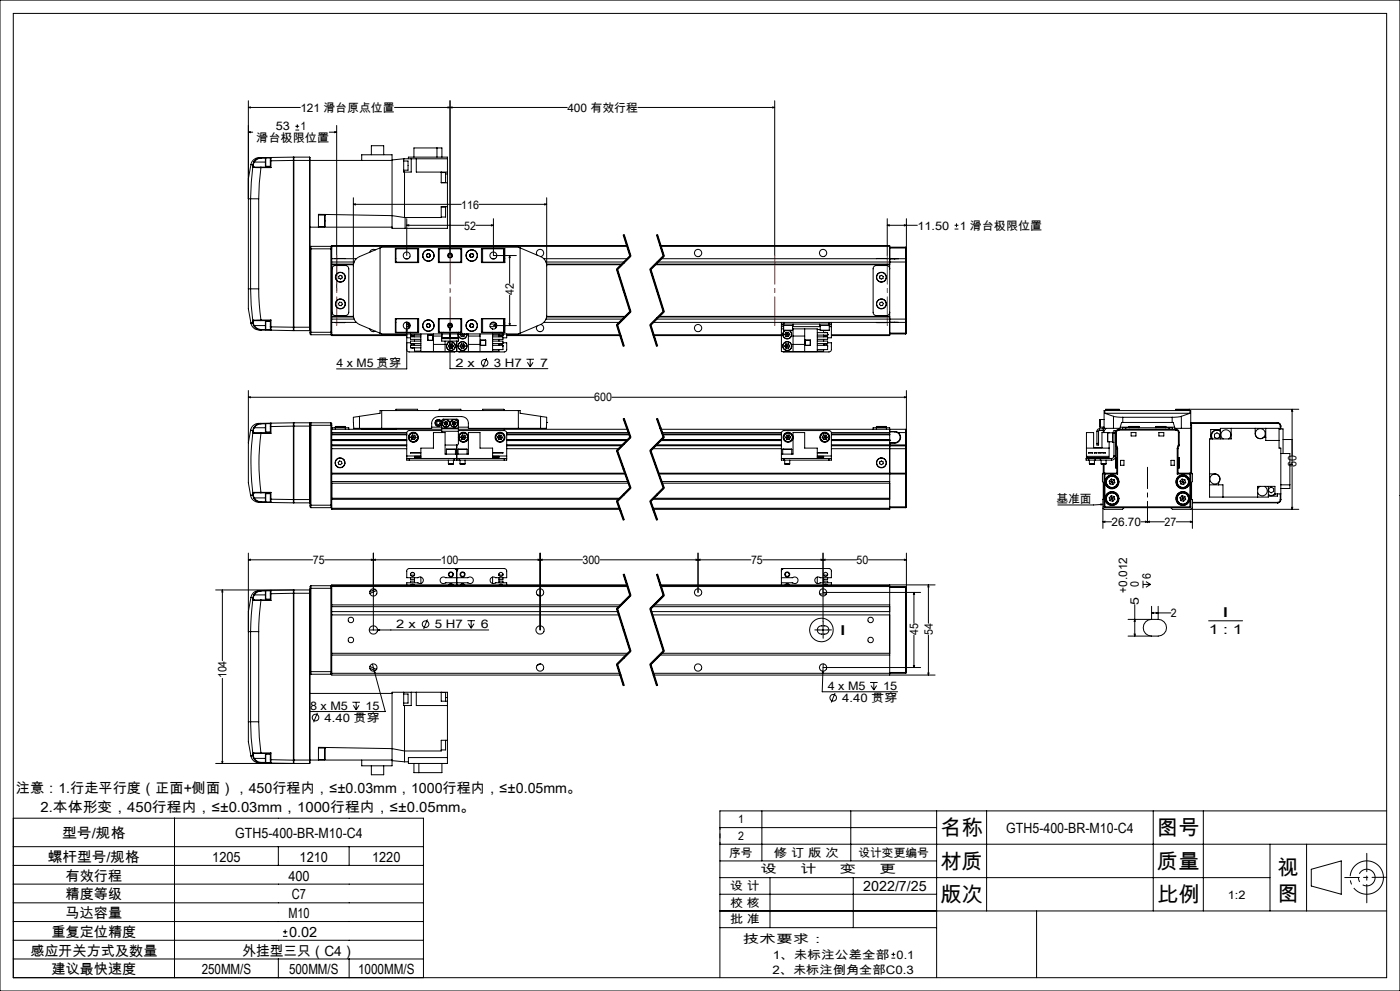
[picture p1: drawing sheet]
<svg xmlns="http://www.w3.org/2000/svg" width="420mm" height="297mm" viewBox="0 0 420 297" stroke-linecap="round" stroke-linejoin="round" font-family="sans-serif">
<defs><g id="words">
<g font-size="6.3">
<text x="282.1" y="250.3">名称</text>
<text x="347.1" y="250.3">图号</text>
<text x="282.1" y="260.3">材质</text>
<text x="347.1" y="260.3">质量</text>
<text x="383.3" y="262.1">视</text>
<text x="383.3" y="269.9">图</text>
<text x="282.1" y="270.3">版次</text>
<text x="347.1" y="270.3">比例</text>
</g>
<g font-size="4.2">
<text x="4.8" y="237.6">注意：1.行走平行度（正面+侧面），450行程内，≤±0.03mm，1000行程内，≤±0.05mm。</text>
<text x="12.2" y="243.3">2.本体形变，450行程内，≤±0.03mm，1000行程内，≤±0.05mm。</text>
<text x="18.6" y="251.3">型号/规格</text>
<text x="70.6" y="251.3">GTH5-400-BR-M10-C4</text>
<text x="301.9" y="249.5">GTH5-400-BR-M10-C4</text>
<text x="14.4" y="258.3">螺杆型号/规格</text>
<text x="19.7" y="263.9">有效行程</text>
<text x="63.7" y="258.3">1205</text>
<text x="86.5" y="263.9">400</text>
<text x="89.9" y="258.3">1210</text>
<text x="111.7" y="258.3">1220</text>
<text x="19.7" y="269.5">精度等级</text>
<text x="87.6" y="269.5">C7</text>
<text x="259" y="267">2022/7/25</text>
<text x="19.7" y="275.2">马达容量</text>
<text x="86.5" y="275.2">M10</text>
<text x="15.4" y="280.8">重复定位精度</text>
<text x="86.7" y="280.8">0.02</text>
<text x="9.1" y="286.4">感应开关方式及数量</text>
<text x="72.7" y="286.4">外挂型三只（C4）</text>
<text x="15.5" y="292">建议最快速度</text>
<text x="60.5" y="292">250MM/S</text>
<text x="86.7" y="292">500MM/S</text>
<text x="107.4" y="292">1000MM/S</text>
</g>
<g font-size="4.1">
<text x="366.7" y="184.9">I</text>
<text x="251.9" y="190.4">I</text>
<text x="362.6" y="190.1">1 : 1</text>
</g>
<g font-size="3.5">
<text x="90.1" y="33.5">121 滑台原点位置</text>
<text x="170.2" y="33.5">400 有效行程</text>
<text x="82.7" y="39.1">53</text>
<text x="90.2" y="39.1">1</text>
<text x="76.9" y="42.6">滑台极限位置</text>
<text x="138.4" y="62.5">116</text>
<text x="139.3" y="68.8">52</text>
<text x="275.2" y="68.8">11.50</text>
<text x="287.9" y="68.8">1 滑台极限位置</text>
<text x="154.2" y="88.5" transform="rotate(-90 154.2 88.5)">42</text>
<text x="101" y="110.1">4 x M5 贯穿</text>
<text x="136.6" y="110">2 x</text>
<text x="148.2" y="110">3 H7</text>
<text x="162" y="110">7</text>
<text x="178.3" y="120.3">600</text>
<text x="388.9" y="140.1" transform="rotate(-90 388.9 140.1)">60</text>
<text x="316.9" y="150.8">基准面</text>
<text x="333.5" y="157.6">26.70</text>
<text x="349.3" y="157.6">27</text>
<text x="93.9" y="169">75</text>
<text x="132.2" y="169">100</text>
<text x="174.8" y="169">300</text>
<text x="225.3" y="169">75</text>
<text x="257" y="169">50</text>
<text x="345.2" y="173.4" transform="rotate(-90 345.2 173.4)">6</text>
<text x="338.2" y="177.7" transform="rotate(-90 338.2 177.7)">+0.012</text>
<text x="341.7" y="175.9" transform="rotate(-90 341.7 175.9)">0</text>
<text x="341.7" y="181.2" transform="rotate(-90 341.7 181.2)">5</text>
<text x="351.3" y="184.9">2</text>
<text x="118.9" y="188.3">2 x</text>
<text x="130.4" y="188.3">5 H7</text>
<text x="144.3" y="188.3">6</text>
<text x="275.5" y="190.3" transform="rotate(-90 275.5 190.3)">45</text>
<text x="279.8" y="190.3" transform="rotate(-90 279.8 190.3)">54</text>
<text x="68" y="203.3" transform="rotate(-90 68 203.3)">104</text>
<text x="248.3" y="206.8">4 x M5</text>
<text x="265" y="206.8">15</text>
<text x="93" y="212.8">8 x M5</text>
<text x="109.7" y="212.8">15</text>
<text x="252.7" y="210.4">4.40 贯穿</text>
<text x="97.4" y="216.3">4.40 贯穿</text>
<text x="221.4" y="246.8">1</text>
<text x="221.4" y="251.8">2</text>
<text x="218.8" y="256.8">序号</text>
<text x="232.2" y="256.8">修 订 版 次</text>
<text x="257.5" y="256.8">设计变更编号</text>
<text x="228.2" y="261.8">设</text>
<text x="240.1" y="261.8">计</text>
<text x="252" y="261.8">变</text>
<text x="263.9" y="261.8">更</text>
<text x="219.1" y="266.7">设 计</text>
<text x="368.3" y="269.3">1:2</text>
<text x="219.1" y="271.7">校 核</text>
<text x="219.1" y="276.7">批 准</text>
<text x="222.9" y="282.7">技术要求：</text>
<text x="231.8" y="287.3">1、未标注公差全部 0.1</text>
<text x="231.7" y="291.8">2、未标注倒角全部C0.3</text>
</g>
</g></defs>
<g fill="none" stroke="#000" stroke-width=".3">
<path d="M0 0h420v297h-420zM4 4h412v289h-412zM74.5 32.2l.6-.1v.2zM74.5 32.2h15.6M74.5 30.2v56.4M74.5 39.6l.6-.1v.3zM74.5 39.6h1.3M88.6 39h1.1M88.6 37.8h1.1M89.2 37.3v1.1M98.8 39.6h2.2M100.4 39.5l.6 .1-.6 .2z"/>
<path d="M101 37.6v49.5M134.4 32.1l.6 .1-.6 .1zM135 32.2l.6-.1v.2zM135 30.2v46.4M170.2 32.2h-51.8M191.4 32.2h41M231.8 32.1l.6 .1-.6 .1zM232.4 30.2v46.4M75.2 59.6h2.4M75.2 59.6v27M75.3 49.3l-.8 4.3v6h.7M75.3 49.3l.5 .1"/>
<path d="M75.8 49.9l-.6 9.7M75.8 49.9l.3 .3M75.8 49.4v.5M76 49.8l.3 .3M76 49.8l-.2 .1M76 49.4v.4M76 49.4h-.2M76.1 50.2h2.2M76.2 48.5l-.4 .9M76.2 48.5l.1 .1M76.3 50.1h2M76.3 50.1l-.2 .1"/>
<path d="M76.3 48.6l-.3 .8M76.3 48.6h3.3M77.6 59.6v27M78.3 47.2h-.3a2.56 2.56 0 0 0-2.7 2.1M78.3 50.2l-.5 4.7-.2 4.7M78.3 50.1v.1M78.3 47.2l-1.3 .4-.8 .9M78.3 47.2v.2M78.3 47.4l-.8 .2-1.2 1M78.3 50.2h3M78.3 50.1h2.8M79.6 47.4l.1 2.4"/>
<path d="M79.6 47.4h-1.3M79.7 47.3l-.1 .1M79.7 47.3v2.5M79.7 47.3h1.4M79.7 49.8h1.4M81.1 48.2h.2M81.1 47.3v.9M81.1 50.1l.2 .1M81.1 48.2v1.9M81.1 47.3h.1M81.3 47.2v1M81.3 47.2l6.7-.1v1"/>
<path d="M81.3 47.2l-.2 .1M81.3 48.2v2M81.3 47.2h-3M88 48.1v50M88 48.1l-6.7 .1M88 48.1h29.6M88.2 47.1v52M88.2 47.1h4.7M88.2 47.1l-.2 .1M92.9 47.1v52M92.9 47.1l.1 .1v50.9M106 59.3l.1 35.8a2.84 2.84 0 0 0 1.7 2.2l6.2 2.6"/>
<path d="M108.5 48.1v-1.7h9.1v22h16.6v-13.6M111.4 46.4v-2.7h3.7v2.7M121.1 48.3h1.3v2.7h-1.3M121.1 47.6v4h2.3v-4M121.1 47.6h13.1M121.1 47.6l-3.5 .3M121.4 51.6v13.6M122.5 47.6v-.5h11.7v5M124.2 47.1v-2.8h8.4v2.8M124.9 47.6v4h9.3M131.1 44.3v2.8M132.4 51.7h1.3v3h-1.3"/>
<path d="M132.4 51.6v3.2h1.8M133.7 52.1h.5M134.2 52.1v2.7M164 59.3v35.2a2.94 2.94 0 0 1-1.8 2.8l-6.2 2.6M93 68.1h24.6M93 74.6h6.5M93.3 73.8v26.5M93.3 73.8h6M93.3 73.8l-.3 .3M95.5 67.9h1.9M95.5 64.4h1.9M97.4 64.4v3.5"/>
<path d="M99.3 73.8v26.5M99.3 73.8l.2 .3M99.5 74.1v.5M99.5 73.8v.3M99.5 74.6v25M99.5 77.5h7.4M99.5 79.3h6.5M99.5 73.8h88.7M99.5 78.5h6.8M99.5 79.2h6.5M99.9 79.9l.5-.3h3.2a1.02 1.02 0 0 1 1 1v13a1.02 1.02 0 0 1-1 1h-3a.96 .96 0 0 1-1-1v-13.2zM100.5 77.5h3"/>
<path d="M106 61.2l.6-.1v.3zM106 61.2h32.4M112.6 74.9a1.1 1.1 0 0 0-1.7 .7M114 74.3l-6.2 2.6a2.94 2.94 0 0 0-1.8 2.8M114 74.3v25.6M114 74.3l.5-.2h41l.5 .2M118.6 77.5h.2M118.6 78.5l7 .1M118.6 74.5h7v4.2h-7zM121.4 65.2l-3.8-.6-22.1-.4v3.9M121.5 65.2v3.2M121.6 77.5h.8"/>
<path d="M122 67.5l.6-.1v.3zM122 67.5h17.2M122 65.5v11.1M125.3 74.6v4M125.6 74.6h-6.8v4.1M128 76.5l.2 .6M128.2 77.1h.6M128.2 76.1l-.2 .4M128.2 76.1h.6M128.8 76.1l.3 .5M129.1 76.6l-.3 .5M131.5 78.6h7"/>
<path d="M131.5 74.5h7v4.2h-7zM131.5 74.6h7M131.8 74.6v4M131.9 74.5l.1 .1M132.4 62.1h1.3v2.9h-1.3M134.2 61.9h-1.8v3.3h-11M138.3 74.6v4M141 76.4l.1 .5M141.1 76.9l.5 .2M141.4 76l.6 .2M141.4 76l-.4 .4M142 76.2l.1 .6"/>
<path d="M142.1 76.8l-.5 .3M142.8 67.5h5.2M143.7 61.2h20.3M144.4 74.6h6.9v4.1M144.4 74.5h7v4.2h-7zM144.8 74.6v4M147.4 67.4l.6 .1-.6 .2zM147.6 77.5h.8M148 65.5v11.1h6.9M151.1 74.6v4M151.3 77.5h.1M151.4 78.5l-7 .1"/>
<path d="M152.9 76.6l.2 .6h-.3zM152.9 76.6v8.3M156 74.3l6.2 2.6a2.94 2.94 0 0 1 1.8 2.8M156 74.3v25.6M161.1 76.4a1.09 1.09 0 0 1 .4-1.6 1.09 1.09 0 0 1 1.6 .7 1.09 1.09 0 0 1-.9 1.4M163.1 77.5h25.2M163.4 61.1l.6 .1-.6 .2zM163.8 78.5h23.5M164 79.2h22.7M164 79.3h22.5M186.9 70.4l2 6.4M187.1 70.4l2 6.3-4 4 4 12.7-4 4 2 6.3"/>
<path d="M187.3 70.3l1 3.2M188.1 73.6h-88.6v.2M188.3 73.5l1 3.2zM189 76.6l-4 4M189.2 76.8l-4 4M196.5 79.3h70.4M196.6 79.3h70.3M196.7 79.2h70.2M196.9 70.4l2 6.4M197.1 70.4l2 6.3-4 4 4 12.7-4 4 2 6.3M197.3 70.3l2 6.4M197.3 78.5h74.4"/>
<path d="M198.1 73.6h68.8v.2M198.2 73.8h68.7M198.3 77.5h70.1M199 76.6l-4 4M199.2 76.8l-4 4M262.9 77.5h3M266.2 67.5l.6-.1v.3zM266.2 67.5h9M266.2 65.5v11.1M266.9 77.5v1M266.9 77.6v.9M266.9 73.8v3.7"/>
<path d="M266.9 78.5v17.1M266.9 74.1h4.8M266.9 74.3h4.8M268.4 77.5h1.1M268.4 77.5v.1M269.5 77.5l-1.1 .1M269.5 77.5h2.2M271.3 67.4l.6 .1-.6 .2zM271.7 77.5v1M271.7 77.5l.2 .3M271.7 78.5h.2M271.7 74.1l.2 .1-.2 .1"/>
<path d="M271.7 74.1v.2M271.7 74.3v3.2M271.7 78.5v17.1M271.9 65.5v12.3M271.9 77.8v.7M271.9 78.5v17.1M286.4 68.6h1.1M286.4 67.5h1.1M286.9 67v1.1M74.5 86.6v6l.8 4.2M74.5 86.6h.7M75.2 86.6l.2 4.8 .4 4.8"/>
<path d="M75.2 86.6h2.4M75.3 96.8a2.63 2.63 0 0 0 3 2.1M75.8 96.2l.2 .1M75.8 96.2v.5M75.8 96.7l.2 .1M75.8 96.7l.4 .9M75.8 96.7l-.5 .1M76 96.8l.3 .8M76 96.3v.5M76.1 96l-.3 .2M76.1 96l.2 .1M76.2 97.6a2.56 2.56 0 0 0 2.1 1.3"/>
<path d="M76.3 96.1h2M76.3 96.1l-.3 .2M76.3 97.6h-.1M76.3 97.6l.5 .6 1.5 .6M76.3 97.6h3.3M77.6 86.6l.2 4.7 .5 4.6M78.3 95.9l-2.2 .1M78.3 95.9v.2M78.3 98.8v.1M78.3 98.8h1.3M78.3 95.9h3M78.3 96.1h2.8"/>
<path d="M78.3 98.9l3 .1M79.6 98.7l.1 .1M79.7 96.3l-.1 2.4M79.7 96.3v2.5M79.7 98.8h1.4M79.7 96.3h1.4M81.1 98h.2M81.1 98.8l.2 .2M81.1 98v.8M81.1 98.8h.1M81.1 96.1v1.9M81.3 98v1"/>
<path d="M81.3 95.9l-.2 .2M81.3 95.9v2.1M81.3 98l6.7 .1M88 98.1v1l-6.7-.1M88 98.1h5M88 98.9l.2 .2M88.2 99.1h4.7M93 98.1v1.5M93 99.6v.5l.3 .2M93 99.6h6.5M93 98.9l-.1 .2M99.5 99.6v.5"/>
<path d="M99.5 94.9h6.5M99.5 96.6h7.4M99.5 94.8h6.5M99.5 95.6h6.8M99.5 95h6.5M100.5 96.6h3M101.6 82.9l.5-.4 .5 .2 .1 .6-.5 .3-.5-.2zM101.9 90.6h.6l.2 .6-.4 .4-.5-.1-.3-.5zM110.9 98.6a1.1 1.1 0 0 0 1.7 .7M114 99.9l.5 .2h41l.5-.2M118.6 96.6h.2M118.6 95.5h7v4.2h-7z"/>
<path d="M118.6 95.6h.2M118.8 95.5v4.1h6.8M118.8 95.6h6.8M121.6 96.6h.8M122 98.6l.2 .6h-.4zM122 96.5v14.1h-21M122.5 97.1v.4h.5M122.7 97.5v.9M122.8 97.1h-.8v.8h.7M122.8 96.8v.3M122.8 97.1h.2M123.2 99.6v.1"/>
<path d="M125.3 95.6v4M128 97.6l.2 .5M128.2 97.1l-.2 .5M128.2 97.1h.6M128.8 97.1l.3 .4M128.8 98.1h-.6M129.1 97.5l-.3 .6M131.5 95.5h7v4.2h-7zM131.5 99.6h7M131.5 95.6h7M131.8 95.6v4M132 99.6l-.1 .1"/>
<path d="M132.5 99.6v.1M133 99.6v.1M134.5 97.5h1M134.8 97.1h.4M135 98.3l.1 .6h-.2zM135 96.8v13.7h29.4M137 99.6v.1M137.7 99.6l-.2 .1M138.3 95.6v4M138.3 99.7h.2M141 97.7l.4 .4M141.1 97.2l-.1 .5"/>
<path d="M141.7 97l.4 .4M141.7 97l-.6 .2M141.9 98l-.5 .1M142.1 97.4l-.2 .6M144.4 95.5h7v4.2h-7zM144.4 95.6h6.9M144.8 95.6v4M147 97.9h1.7M147.1 97.1h1.9M147.6 96.6h.8M147.7 98.6h.1M147.8 99.6v.1"/>
<path d="M148 97.6h6.9M148.5 97.1v.4h.5M148.7 97.5v.9M149.7 99.6v.1M149.9 99.7h.7M150.9 99.7h.1M151.1 95.6v4M151.3 97.5h.1M151.3 99h.1M151.3 97.1h.1M151.3 96.6h.1M151.3 95.5v4.1h-6.9"/>
<path d="M151.3 95.6h.1M151.4 97.5l-.1 1.5M151.4 97.9h.1M152.8 97h.3l-.2 .6zM152.9 88.5v9.1M162.2 97.3a1.09 1.09 0 0 1 .9 1.4 1.09 1.09 0 0 1-1.6 .6 1.09 1.09 0 0 1-.4-1.6M163.1 96.6h22.8M163.8 95.6h23.1M164 95h23.5M164 94.9h23.6M164 94.8h23.7M184.9 80.8l4 12.7"/>
<path d="M184.9 97.5l2 6.3M185.3 80.7l4 12.6M185.3 97.3l2 6.4M189 93.3l-4 4M189.2 93.5l-4 4M194.9 80.8l4 12.7M194.9 97.5l2 6.3M195.3 80.7l4 12.6M195.3 97.3l2 6.4M195.9 96.6h38.6M196.9 95.6h74.8M197.5 95h69.4"/>
<path d="M197.6 94.9h69.3M197.7 94.8h69.2M199 93.3l-4 4M199.2 93.5l-4 4M234.4 97.1h.8M234.4 97.1v.8M234.4 97.9v7.5h10.8v-6.8h-7.4M234.4 96.6v.5M234.4 98.6h.7M234.4 97.9h.7M234.5 96.6h.7M234.9 97.1v.4h3v-.4"/>
<path d="M235.1 99h.1M235.1 97.5v1.5M235.1 99h2.6M235.2 96.6v.5M235.2 96.6h13.5M235.2 97.1h13.5M235.5 99a1.35 1.35 0 0 0-.4 2.1 1.35 1.35 0 0 0 2.1 0 1.35 1.35 0 0 0-.4-2.1M235.7 99a1.31 1.31 0 0 0-.6 2 1.31 1.31 0 0 0 2.1 0 1.31 1.31 0 0 0-.5-2M235.8 99.6h.7M235.8 99.6l-.4 .6M235.8 99.6l.4 .6M236.5 99.6l.4 .6"/>
<path d="M236.5 99.6l-.3 .6M237.7 99h.1M237.8 97.5v1.5M237.8 97.9h8.3M237.9 98.6v6.8M241.4 98.6v6.8M245.2 99.7h3.1v.7M245.2 98.7h.9M245.9 97.1v.4h3v-.4M246.1 99h.1M246.1 99h2.7M246.1 97.5v1.5"/>
<path d="M247.1 99v.7M247.3 99.7h.7M248.7 97.1h.7M248.7 96.6h.7M248.7 96.6v.5M248.8 99h-2.7M248.8 97.5v1.5M248.8 97.9h.6M249.4 97.1v.8M249.4 96.6v.5M249.4 97.9v3.3h-1.1M262.9 96.6h3"/>
<path d="M263.9 82.7l.6-.2 .5 .4-.1 .5-.5 .2-.5-.3zM264.1 90.7l.5-.2 .4 .4-.2 .6-.6 .1-.4-.4zM266.9 80.6a.96 .96 0 0 0-1-1h-3a.96 .96 0 0 0-1 1v13a.96 .96 0 0 0 1 1h3a.96 .96 0 0 0 1-1M266.9 95.6v1M266.9 96.6v3.7M266.9 99.8h4.8M268.4 96.6h1.1M268.4 96.6h.1M268.4 96.6h-19M269.5 96.6h2.2M271.7 95.6h.2M271.7 95.6v1"/>
<path d="M271.7 99.8h.2M271.7 99.8v.3M271.7 96.6v3.2M271.9 95.6v.8M271.9 96.4l-.2 .2M271.9 99.8l-.2 .3M271.9 96.4v3.4M74.5 119.1l.6-.2v.3zM74.5 117v15.7M74.5 119.1h103.8M93.3 100.3h6M99.5 100.3v.3h22.5"/>
<path d="M99.5 100.1v.2M99.5 100.3h22.5M99.5 100.1l-.2 .2M122 104.7l.1 .5 .5 .3 14-.1M122 101.2h1.2M122 102.7h1.2M123.2 100.3h.1M123.2 100.1v.3h3.1M123.2 100.4a.61 .61 0 0 0 .6 .5 .61 .61 0 0 0 .6-.5v.6M123.3 100.6h1M123.4 104.2h.7M124.4 103v.5l-.6-.4-.6 .4"/>
<path d="M124.4 101.7v.5M124.4 104.2v1h1.9M126.3 100.1v5.3h21.5v-5.3M126.3 101h-3.1v.7h3.1M126.3 102.2h-3.1v.8h3.1M126.3 103.5h-3.1v.7h3.1M128.3 100.4h1.6v1.6h-1.6zM128.4 102v-1.5h1.5v1.5M130 100.1v5.3M130 103.2h3.5M130 100.7h2.5M132.5 100.1v.2"/>
<path d="M132.5 101.5v.7h5v-.7M132.5 100.3v1.2M132.5 100.3h.1M132.5 101.5h5M132.6 101.3h2.3M132.6 100.1v1.2M133.5 102.2v3.2M134.5 103.7h1.5M134.5 103.7l.4 .7M134.9 103.1h.7M134.9 100.3h.2M134.9 100.1v1.2"/>
<path d="M134.9 104.4h.7M134.9 103.1l-.4 .6M134.9 103.1l.4 .6M135.1 101.3h2.3M135.1 100.1v1.2M135.3 103.7l.3 .7M135.3 103.7l-.4 .7M135.6 103.1l.4 .6M135.6 103.1l-.3 .6M136 103.7l-.4 .7M137 102.2v3.2M137.4 100.1v1.2"/>
<path d="M137.4 100.3h.1M137.5 100.1v.2M137.5 100.3v1.2M138 103.7h1.5M138 100.2h1.5M138 103.7l.4 .7M138 100.2l.4 .7M138.1 100.1l-.1 .1M138.4 103.1h.7M138.4 103.1l-.4 .6M138.4 104.4h.7M138.4 103.1l.4 .6"/>
<path d="M138.4 100.9h.7M138.7 100.1l.1 .1M138.8 103.7l.3 .7M138.8 103.7l-.4 .7M138.8 100.2l.3 .7M138.8 100.2l-.4 .7M138.9 100.1l-.1 .1M139.1 103.1l.4 .6M139.1 103.1l-.3 .6M139.4 100.1l.1 .1M139.5 103.7l-.4 .7M139.5 100.2l-.4 .7"/>
<path d="M140.1 100.1a1.3 1.3 0 0 1-1.1 1.4 1.3 1.3 0 0 1-1.5-.9M140.1 100.1a1.36 1.36 0 0 1-1 1.4 1.36 1.36 0 0 1-1.6-.8M140.5 100.1v5.3M140.5 103.2h3.5M140.5 100.7h3.5M144 100.1v5.3M144.1 101.9h1.6v1.6h-1.6zM144.2 103.5v-1.5h1.5v1.5M146 107.3l-1.1 2.8M147.8 101h3.1v.7h-3.1M147.8 102.2h3.1v.8h-3.1M147.8 103.5h3.1"/>
<path d="M147.8 100.4h3.1M149.7 103v.5l.6-.4 .5 .4M149.7 101.7v.5M149.7 104.8v.4h-1.9M149.8 100.6h1M150.8 100.4a.61 .61 0 0 1-.5 .5 .61 .61 0 0 1-.6-.5v.6M150.9 100.1v.3zM150.9 103.5v.4M150.9 102.7h1.1v2.2l-.6 .6-14-.1M150.9 100.3h.1M150.9 103.5v1.3h-3.1M152 100.1v1.1h-1.1"/>
<path d="M152 100.6h34.1M152 100.3h34M157.9 107.7h2.3M158.2 108.6l.9 1.3M159.1 107.7v2.2M159.9 108.6l-.8 1.3M183.6 119.1h88.3M196 100.3h38.4M196.1 100.6h38.3M235.4 103.7l.4 .7M235.4 100.2l.4 .7M235.4 100.2h1.5"/>
<path d="M235.8 103.1h.7M235.8 103.1l-.4 .6M235.8 103.1l.4 .6M236.2 103.7h.7M236.2 103.7h-.8M236.2 103.7l.4 .6M236.2 103.7l-.4 .7M236.2 100.2l.3 .7M236.2 100.2l-.4 .7M236.5 103.1l.4 .6M236.5 103.1l-.3 .6M236.5 100.9h-.7"/>
<path d="M236.6 104.3l-.8 .1M236.9 103.7l-.3 .6M236.9 100.2l-.4 .7M237.9 103.2h3.5M237.9 100.7h3.5M241.5 101.9h1.6v1.6h-1.6zM241.6 103.5v-1.5h1.5v1.5M245.2 101h3.1v.7h-3.1M245.2 102.2h3.1v.8h-3.1M245.2 103.5h3.1M245.2 100.4h3.1M247.1 103v.5l.6-.4 .5 .4"/>
<path d="M247.1 101.7v.5M247.1 104.8v.4h-1.9M247.2 100.6h1M248.2 100.4a.61 .61 0 0 1-.5 .5 .61 .61 0 0 1-.6-.5v.6M248.3 100v.4M248.3 103.5v.4M248.3 102.7h1.1v2.2l-.6 .6-14-.1M248.3 100.3h.1M248.3 103.5v1.3h-3.1M249.4 100.3h17.5M266.9 100.3v.3h-17.5M266.9 100.1h4.8"/>
<path d="M271.3 118.9l.6 .2-.6 .1zM271.9 117v16.3M74.5 132.7v12l.7 3.7M75.2 129h.1M75.2 129l.6 .1M75.2 129l-.7 3.7M75.8 129.6a71.1 71.1 0 0 0 0 18.2M75.8 129.6l.4 .3M75.8 129.1v.5M76 129.5l.3 .2M76 129.5l-.2 .1M76 129v.5"/>
<path d="M76 129l-.2 .1M76.1 128.1l-.3 1M76.1 128.1l.2 .1M76.2 129.9h2.1M76.3 129.7h2M76.3 129.7l-.1 .2M76.3 128.2l-.3 .8M76.3 128.2h3.3M78.3 126.9h-.3a2.52 2.52 0 0 0-2.8 2.1M78.3 129.9a65.7 65.7 0 0 0 0 17.7M78.3 129.7v.2M78.3 126.9a2.6 2.6 0 0 0-2.2 1.2"/>
<path d="M78.3 126.9v.1M78.3 127l-1.5 .6-.5 .6M78.3 129.9h3M78.3 129.7h2.8M79.6 127h-1.3M79.7 127v2.5M79.7 129.5h1.4M79.7 127h1.4M81.1 127.8h.2M81.1 129.7l.2 .2M81.1 127v.8M81.1 127.8v1.9"/>
<path d="M81.1 127h.1M81.3 126.8v1M81.3 126.8l6.7-.1v1M81.3 126.8l-.2 .2M81.3 127.8v2.1M81.3 126.8l-3 .1M88 127.7l-6.7 .1M88 127.7v22M88 127.7h5M88.2 126.7v24M88.2 126.7h4.7M88.2 126.7l-.2 .2"/>
<path d="M92.9 126.7l.1 .3M92.9 126.7v24M93 127v.5M93 127.5h6.5M93 127.5v23.9M93.3 126.7v25.4M93.3 126.7h6M93.3 126.7l-.3 .3M99.3 126.7v25.4M99.3 126.7l.2 .3v.5M99.5 128.7h33M99.5 130.2h22.5"/>
<path d="M99.5 131.9h22.5M99.5 130.3h22.5M99.5 131.8h22.5M99.5 129.6h22.5M99.5 134.5h22.5M99.5 130.1h22.5M99.5 133.3h22.5M99.5 132h22.5M99.5 133.6h22.5M99.5 127.5v14.3M100.6 127.9h3M100.6 127.9v.8"/>
<path d="M100.7 128.2h2.8M101.5 138.6l.4-.5 .5 .2 .2 .6-.4 .4-.6-.2zM103.6 128.2h-4v.5M103.6 128.2h1v.5M103.6 127.9v.8M107.8 128.4h21.7a3.2 3.2 0 0 1 .6-3l1.4-.6h7a1.99 1.99 0 0 1 2 2.1v1.5h21.7M107.8 124.8l-1.8 .3 .2 3.3h1.6M107.8 124.8l6.2-.9v-.9h42v.9l6.2 .9M107.8 124.8v3.6M108.5 128.7h9.1M114.5 123v5.4M118.8 123v-.3h6.5v.3"/>
<path d="M118.8 128.4v.2l-.7 .1M122 137.4v.5h.8M122 137.4h.8M122 136.7v.7M122 136.7h4.3M122.8 137.4h13.5M122.8 137.9h13.5M122.8 137.4v.5M123.3 131l.3 .7M123.3 131l.7 .1M123.6 131.7h.8M123.7 130.4l.7 .1"/>
<path d="M123.7 130.4l-.4 .6M123.7 130.4l.3 .7M124 131.1h.8M124 131.1l.4 .6M124 131.1l-.4 .6M124.4 130.5l.4 .6M124.4 130.5l-.4 .6M124.8 131.1l-.4 .6M126.3 137.4v-3.1h3.7v-4.7h3.5v6.5h7v-6.5h3.5v4.7h3.8v3.1M126.3 136.8h-1.9v.3h1.9M126.3 135.6h-3.1l3.1 .2M129.5 128h3"/>
<path d="M131.8 123v-.3h6.5v.3M132.5 128.5v.8M132.5 128.3v.2M132.5 128.3v-2.2l.4-.5 4.4 .1 .2 .3v2.3M132.5 129l-10.2 .2-.3 .5v7M132.5 128.5h5M132.5 129.3h5M132.5 129.3v.3M132.5 128.3h5M133.2 126.7l.1 .5M133.2 126.7l.6 .2M133.3 127.2l.6 .2"/>
<path d="M133.5 133.4h3.5M133.7 126.3l-.5 .4M133.7 126.3l.5 .2M133.7 126.3l.1 .6M133.8 126.9l.5 .2M133.8 126.9l.1 .5M133.8 126.9l-.5 .3M133.9 134.6h.1M133.9 134.7h2.7M133.9 134.7v1.4M133.9 134.6l2.7 .1M134.2 126.5l.1 .6"/>
<path d="M134.2 126.5l-.4 .4M134.3 127.1l-.4 .3M134.5 139h1.5M134.5 137.9v1.1M135.7 127.1l.5 .3M135.8 126.5l-.1 .6M135.8 126.5l.5 .4M136 137.9v1.1M136.3 137.4h1.5M136.3 137.9h.7M136.3 126.9l-.6 .2M136.3 126.9l.4 .3"/>
<path d="M136.3 137.4v.5M136.4 126.3l.4 .4M136.4 126.3l-.6 .2M136.4 126.3l-.2 1.1M136.6 134.7v1.4M136.7 127.2l-.5 .2M136.8 126.7l-.1 .5M136.8 126.7l-.5 .2M137 137.9h.8M137 133.4v4.5M137.4 134.7h2.7M137.4 134.7v1.4"/>
<path d="M137.5 128.5v.8M137.5 129.3v3.7l-.5 .4M137.5 128.3v.2M137.5 129.1l14.2 .1 .3 .5v7M137.5 128.7h50.7M137.5 128h3M137.8 137.4h13.5M137.8 137.9h13.5M137.8 137.4v.5M138 139h1.5M138 137.9v1.1M138.3 131l.3 .7"/>
<path d="M138.3 131l.7 .1M138.6 131.7h.7M138.7 130.4l.8 .1M138.7 130.4l-.4 .6M138.7 130.4l.3 .7M139 131.1h.8M139 131.1l.3 .6M139 131.1l-.4 .6M139.5 130.5l.3 .6M139.5 130.5l-.5 .6M139.5 137.9v1.1M139.8 131.1l-.5 .6"/>
<path d="M140.1 134.7v1.4M144.8 123v-.3h6.3l.2 .3M147.8 136.8h1.9v.3h-1.9M147.8 135.6h3.1l-3.1 .2M147.8 136.7h4.2M149.3 131l.3 .7M149.3 131l.7 .1M149.6 131.7h.8M149.7 130.4l.7 .1M149.7 130.4l-.4 .6M149.7 130.4l.3 .7M150 131.1h.8"/>
<path d="M150 131.1l.4 .6M150 131.1l-.4 .6M150.4 130.5l.4 .6M150.4 130.5l-.4 .6M150.8 131.1l-.4 .6M151.3 137.4h.7M151.3 128.4v.3M151.3 137.4v.5M152 137.4v.5h-.7M152 136.7v.7M152 130.2h36.8M152 131.9h36.2"/>
<path d="M152 130.3h36.8M152 131.8h36.3M152 129.6h36.6M152 134.5h33.7M152 130.1h36.7M152 133.3h34.8M152 132h36.1M152 133.6h34.5M155.5 123v5.4M162.2 124.8l1.8 .3v1.5M162.2 124.8v3.6M164 126.6l-.1 1.8h-1.7"/>
<path d="M164 126.6h.1M184.9 135.1l4 11.2M185.3 135l4 11.2M186.9 125.5l2 5.6M187.1 125.5l2 5.6-4 4 4 11.1-4 4 2 5.6M187.3 125.4l1 2.8M188.3 128.2l1 2.8zM189 130.9l-4 4M189.2 131.2l-4 4M194.9 135.1l4 11.2M195.3 135l4 11.2M195.7 134.5h38.7"/>
<path d="M196.6 133.6h37.8M196.8 133.3h37.6M196.9 125.5l2 5.6M197.1 125.5l2 5.6-4 4 4 11.1-4 4 2 5.6M197.3 125.4l2 5.6M198.1 132h36.3M198.2 128.7h73.5M198.2 131.9h36.2M198.4 131.8h36M198.6 129.6h35.9M198.8 130.1h35.6M198.8 130.2h35.6"/>
<path d="M198.8 130.3h35.6M199 130.9l-4 4M199.2 131.2l-4 4M234.4 137.4h.8M234.4 136.1h3.5v-6.5h3.5v4.7h3.8v3.1M234.8 134.7h.1M234.8 134.7h2.7M234.8 134.7v1.4M235.2 137.4h13.5M235.2 137.4v.5M235.2 137.9h13.5M235.4 139h1.5"/>
<path d="M235.4 137.9v1.1M235.7 131.1l.4 .6M236 130.4l-.3 .7M236 130.4l.4 .7M236.4 131.1l.4 .6M236.4 131.1l-.3 .6M236.7 130.4h-.7M236.7 130.4l.5 .6M236.7 130.4l-.3 .7M236.8 131.7h-.7M236.9 137.9v1.1M237.2 131l-.4 .7"/>
<path d="M237.2 131l-1.5 .1M237.5 134.6l-2.7 .1M237.5 134.7h.1M237.5 134.7v1.4M245.2 136.8h1.9v.3h-1.9M245.2 135.6h3.1l-3.1 .2M245.2 136.7h4.2M246.7 131.1l.3 .6M246.7 131.1h.7M247 131.7h.8M247.1 130.4h.7M247.1 130.4l-.4 .7"/>
<path d="M247.1 130.4l.3 .7M247.4 131.1l.4 .6M247.4 131.1h.8M247.4 131.1l-.4 .6M247.8 130.4l.4 .7M247.8 130.4l-.4 .7M248.2 131.1l-.4 .6M248.7 137.4h.7M248.7 137.4v.5M249.4 130.1h17.5l-17.5 .1M249.4 133.3h17.5v.3M249.4 136.7v-7l-.3-.5-13.9-.2-.6 .3-.2 .4v8.2h.8"/>
<path d="M249.4 137.4v.5h-.7M249.4 136.7v.7M249.4 131.9h17.5M249.4 130.3h17.5M249.4 131.8h17.5M249.4 129.6h17.5M249.4 134.5h22.3M249.4 132h17.5M249.4 133.6h17.5M261.9 128.7v-.5h5v.5M262.9 127.9h3M262.9 127.9v.8"/>
<path d="M263 128.2h2.9M263.9 138.4l.5-.3 .5 .3v.6l-.5 .3-.5-.3zM265.9 127.9v.8M266.9 134.5v18.1h-70.9M266.9 128.7v.9M266.9 131.9v.1M266.9 133.6v.9M266.9 131.9h.1M266.9 128.7v.6h1.5M266.9 133.3v.3M266.9 129.6v2.3M266.9 132v1.3"/>
<path d="M266.9 133.3h4.8M266.9 132.8h1.5M266.9 132.7h1.5M266.9 133.6h4.8M266.9 129.4h1.5M268.4 129.3l1.1 .3M268.4 129.4a1.62 1.62 0 0 1 1.6 1.7 1.62 1.62 0 0 1-1.6 1.6M268.4 129.3v.1M268.4 132.7v.1M269.5 129.6a1.78 1.78 0 0 1 .6 2 1.78 1.78 0 0 1-1.7 1.2M269.5 129.6h2.2M271.7 128.7v.9"/>
<path d="M271.7 128.7l.2 .1v.8h-.2M271.7 133.3h.2M271.7 133.3v.3M271.7 133.6v.9M271.7 134.5h.2M271.7 129.6v3.7M271.7 134.5v7.3M271.9 133.5l-.2 .1M271.9 133.3v.2M271.9 133.5v1M271.9 134.5v17.4M325.9 134.3h6.8"/>
<path d="M326.1 136.8h6.5v.3h-6.5zM326.6 137.4h-.8v.5h.8M326.6 137.4h6.8M326.6 135.6l1.2 .2zM326.6 137.9h2M326.6 137.4v.5M326.8 139h1.5M326.8 137.9v1.1M328.3 135.6l.8 .2zM328.3 137.9v1.1M328.6 137.9h1.5M328.6 137.4v.5"/>
<path d="M329.1 132.9v.5h.5v-.5M329.1 129.3h.5M329.1 132.9h.5M329.1 129.3v3.6M329.6 129.3v3.6M329.6 135.6l.7 .2zM329.8 128.5l-.4 .1-.3 .7M329.8 129l-.2 .3M329.8 128.5v.5M330 125.8v2.2M330 125.8h.1M330 125.7v.1"/>
<path d="M330 125.7v2.3M330 128h1.2M330 125.7h1.2M330.1 137.9h3.3M330.1 137.4v.5M330.3 139h1.5M330.3 137.9v1.1M330.9 135.6l.7 .2zM331 128v1.6M331 139.1v2.7M331.2 128.3l-.2 .2h-1.2M331.2 129v.6"/>
<path d="M331.2 139.1v2.7M331.4 123.9h25.6M331.4 123.9l2.6 .9M331.4 123v.9M331.7 128.4l-.6 .6h-1.3M331.7 123v-.3h4v.3M331.7 122.8h4M331.8 137.9v1.1M332.3 129.7v2.7M332.3 129.7h1.5M332.3 132.4h1.5M332.7 129.7l-2.1-.1v4.6h-2.5v-4.6h-2.2v7.8"/>
<path d="M332.7 132.4v5M333.4 137.4v.5M334 124.8l2.8 .3M334 128.4h-2.8v-5.4h26v18.8M334 124.8v3.6M334.2 129.6h-.4v3h.4M334.2 136.7l-.2 .5-.6 .2M334.2 136.7h.5M334.2 129.8h.5M334.2 129.8v6.9M334.7 129.6v-.6h-.5v.8M334.7 136.7a1.21 1.21 0 0 1-1.3 1.2"/>
<path d="M334.7 129.6h.2M334.7 129.6v7.1M334.7 137.2v3M334.7 137.2h.3M334.8 133.6l.2 .9M334.9 133.3l.1 .2M334.9 133.3h-.2l.1 .3M334.9 129.6v3.7M335 137.2v.1M335 133.5l.3 1M335 133.5l-.2 .1M335 137.2v3"/>
<path d="M335 134.5h.3M335 134.5v7.3M335.3 134.5v7.6M335.7 128.9l-.6 .2-.2 .5M335.7 128.7v.2M335.7 128.7a.96 .96 0 0 0-1 .9M335.7 128.7h17.1M335.7 128.9h17.1M336.1 128h2.6M336.2 138h1v1.4h-1zM336.8 126.6h-.3l-.5 1.8h-2M336.8 125.1h14.8"/>
<path d="M336.8 125.1v1.5M336.8 126.6h14.8M337.7 128.2h-1v.5M337.7 128.2h13M337.7 128.2v.5M338.7 127.9h3M338.7 128.1l.1 .1M338.7 128.1h3M338.7 127.9v.2M339.3 129.6h1.5v1.1h-1.5zM341.7 128.1v.1M341.7 127.9v.2"/>
<path d="M346.7 127.9h3M346.7 128.1l.1 .1M346.7 128.1h3M346.7 127.9v.2M347.7 129.6h1.4v1.1h-1.4zM349.7 128.1l-.1 .1M349.7 128h2.7M349.7 127.9v.2M350.7 128.2h1v.5M350.7 128.2v.5M351.3 138h1v1.4h-1zM351.6 126.6h.4l.5 1.8h1.9"/>
<path d="M351.6 125.1v1.5M352.7 122.8h4M352.8 128.9l.5 .2 .2 .5M352.8 128.7v.2M352.8 128.7a.96 .96 0 0 1 1 .9M353.2 134.5h.2M353.2 134.5v7.6M353.4 134.5v7.3M353.5 133.5l-.3 1M353.5 133.5l.2 .1M353.5 137.2l-.1 .1M353.5 133.3v.2"/>
<path d="M353.5 133.3h.3M353.5 129.6h.3M353.5 137.2v3M353.5 137.2h.3M353.5 129.6v3.7M353.7 133.6l-.3 .9M353.8 137.2v3M353.8 133.3l-.1 .3M353.8 129.6v3.7M354.4 124.8l-2.8 .3M354.4 128.4h2.8M354.4 124.8v3.6"/>
<path d="M356.7 122.7v.3M357 123.9l-2.6 .9M357 123v.9M357.2 126.9l.3 .6M357.2 126.7h26M357.2 127.5h.3M357.2 126.9h26M357.5 127.5v14.3M364.3 130.1l.8-.4 .7 .4v.9l-.7 .4-.8-.4zM366.1 129.1a1.75 1.75 0 0 0-2.2 .2 1.75 1.75 0 0 0-.3 2.2M366.1 129.3a1.65 1.65 0 0 0-2.1 .1 1.65 1.65 0 0 0-.2 2.1M366.1 131.5v-3.1h17.6v5.9h.5v15.4"/>
<path d="M366.1 128.7h-2.9v2.8M367 131.5a1.5 1.5 0 0 1-.4-2.2 1.5 1.5 0 0 1 2.3 0 1.5 1.5 0 0 1-.3 2.2M369.4 128.4v3.1h-6.5v17.5h17.6v-3.2M376.6 128.4v1.6a1.53 1.53 0 0 0 .9 1.4 1.53 1.53 0 0 0 1.7-.3h.5M379.7 128.4v3.6h4M383.2 126.7a1.02 1.02 0 0 1 1 1M383.2 126.9a.84 .84 0 0 1 .9 .8M383.2 126.7v.2M383.7 128.5h1.2v7.4M384.1 127.7h.1M384.1 127.7v.8M384.2 127.7v.8"/>
<path d="M384.2 135.9h2.8v10.5h-2.8M384.9 131.7h2.7M387.6 122.7v16.6h-.6M387.6 122.7l.2 .6h-.3zM389.6 122.7h-36.9v.3M75.2 148.4a2.62 2.62 0 0 0 3.1 2.1M75.2 148.4h.1M75.8 147.8l.2 .1M75.8 147.8v.5M75.8 148.3l.2 .1M75.8 148.3l.3 1M75.8 148.3l-.6 .1"/>
<path d="M76 148.4l.3 .8M76 147.9v.5M76.1 149.3a2.46 2.46 0 0 0 2.2 1.2M76.2 147.6h2.1M76.2 147.6l-.4 .2M76.2 147.6l.1 .1M76.3 147.7h2M76.3 147.7l-.3 .2M76.3 149.2l-.2 .1M76.3 149.2l.5 .7 1.5 .5M76.3 149.2h3.3M78.3 147.6v.1"/>
<path d="M78.3 150.4v.1M78.3 147.6h3M78.3 147.7h2.8M78.3 150.5l3 .1M78.3 150.4h1.3M79.7 148v2.5M79.7 148h1.4M79.7 150.5h1.4M81.1 149.6h.2M81.1 149.6v.9M81.1 150.5l.2 .1M81.1 150.5h.1"/>
<path d="M81.1 147.7v1.9M81.3 149.6v1M81.3 147.6l-.2 .1M81.3 147.6v2M81.3 149.6l6.7 .1M88 149.7v1l-6.7-.1M88 149.7h5M88 150.6l.2 .1M88.2 150.7h4.7M93 151.4v.5l.3 .2M93 150.6l-.1 .1M93 151.4h6.5"/>
<path d="M93.3 152.1h6M99.5 141.8v.3M99.5 142.1v10.5h86.4M99.5 142.1h88.1M99.5 144.3h88.9M99.5 141.8h88M99.5 144.8h89.1M99.5 149.6h86.2M99.5 152.3h86.3M99.5 149.3h86.5M99.5 151.9l-.2 .2M184.9 150.3l2 5.6"/>
<path d="M185.3 150.2l2 5.6M189 146.1l-4 4M189.2 146.4l-4 4M194.9 150.3l2 5.6M195.3 150.2l2 5.6M195.7 149.6h71.2M195.8 152.3h71.1M196 149.3h70.9M197.5 141.8h74.2M197.6 142.1h74.1M198.4 144.3h68.5M198.6 144.8h68.3"/>
<path d="M199 146.1l-4 4M199.2 146.4l-4 4M266.9 151.9h4.8M266.9 152.1h4.8M271.7 141.8l.2 .2-.2 .1M271.7 151.9h.2M271.7 141.8v.3M271.7 151.9v.2M271.7 142.1v9.8M271.9 151.9l-.2 .2M330.3 151.1l.6 .1-.6 .1zM330.9 151.2l-13.5 .1"/>
<path d="M330.9 156.4l.6-.2v.3zM330.9 156.4h2.6M331 141.8l-.3 .2v2.3l.5 .5M331 141.8h4M331 144.6v5M331.2 151.9l.3 .2M331.2 151.9h.3M331.2 142.1h.3M331.2 142.1l.2-.3 .1 .3M331.2 149.3l-.3 .3v8.8M331.2 142.1v9.8M331.5 151.9v.2"/>
<path d="M331.5 142.1h3.8M331.5 151.9h25.5M331.5 152.1h25.5M331.5 142.1v9.8M332.8 149.2l.2 .8M332.8 149.2l.8 .2M332.8 144.2l.2 .8M332.8 144.2l.8 .2M333 150l.8 .2M333 145l.8 .2M333.4 148.6l.8 .2M333.4 148.6l-.6 .6"/>
<path d="M333.4 148.6l.2 .8M333.4 143.6l.8 .2M333.4 143.6l-.6 .6M333.4 143.6l.2 .8M333.6 149.4l-.6 .6M333.6 149.4l.2 .8M333.6 149.4l.8 .2M333.6 144.4l.8 .2M333.6 144.4l.2 .8M334.2 148.8l.2 .8M334.2 148.8l-.6 .6M334.2 143.8l.2 .8"/>
<path d="M334.2 143.8l-1.2 1.2M334.4 149.6l-.6 .6M334.4 144.6l-.6 .6M334.7 140.2h.3M335 140.1v.1M335 141.8l.3 .3M337.2 152.1l-.5 .5h-5.5l-.3-.3M343.6 156.2l.6 .2-.6 .1zM344.2 156.4l.6-.2v.3zM349.3 156.4h-7M351.2 152.1l.5 .5h37.9M352.9 156.4h4.8"/>
<path d="M353.2 142.1h3.8M353.4 140.1l.1 .1M353.4 141.8l-.2 .3M353.4 141.8h4.1M353.5 140.2h.3M354 144.2l.3 .8M354 144.2l1.7 .4M354 149.2l.3 .8M354 149.2l1.7 .4M354.3 145l.8 .2M354.3 150l.8 .2M354.6 143.6l.9 .2"/>
<path d="M354.6 143.6l-.6 .6M354.6 143.6l.3 .8M354.6 148.6l-.6 .6M354.6 148.6l.9 .2M354.6 148.6l.3 .8M354.9 144.4l-.6 .6M354.9 144.4l.2 .8M354.9 149.4l-.6 .6M354.9 149.4l.2 .8M355.5 143.8l.2 .8M355.5 143.8l-.6 .6M355.5 148.8l.2 .8"/>
<path d="M355.5 148.8l-.6 .6M355.7 144.6l-.6 .6M355.7 149.6l-.6 .6M357 151.9v.2M357 151.9h.2M357 142.1h.2M357 142.1v-.3l.2 .3M357 142.1v9.8M357.1 156.2l.6 .2-.6 .1zM357.2 151.9l-.2 .2M357.2 149.3l.5 .5v8.6M357.2 142.1v9.8"/>
<path d="M357.5 141.8l.2 .2v2.3l-.5 .5M357.5 144.6v5M357.7 150.7h25.5M357.7 152.1l-.5 .5M357.7 150.6h25.5M362.9 142h1.6M362.9 145.3h4v3.7M364.5 142a1.54 1.54 0 0 1 1.4 1 1.54 1.54 0 0 1-.3 1.6v.7M378 145.8l-.7 .8M379.3 145.8a1.49 1.49 0 0 1 .4 2.4 1.49 1.49 0 0 1-2.4-.6M380.6 146.4l.8-.4 .7 .4v.9l-.7 .4-.8-.4zM382.5 148h1.7"/>
<path d="M382.5 148v-2.2h-5.2v3.2M382.5 148a1.64 1.64 0 0 1-2 .3M382.7 148a1.84 1.84 0 0 1-2.2 .4M383.2 148v.7h-2.7M383.2 150.6v.1M384.1 149.7a.84 .84 0 0 1-.9 .9M384.1 149.7h.1M384.1 148v1.7M384.2 149.7a1.02 1.02 0 0 1-1 1M384.2 145.3h2.8M387.5 152h.3l-.2 .6zM387.6 140.1v12.5"/>
<path d="M66.7 176.8v21.2M66.7 176.8l.2 .6h-.3zM74.5 167.8l.6-.2v.3zM74.5 165.8v50.5M74.5 167.8h19.3M75.8 179.7l-.6 9.6M75.8 179.7l.3 .2M75.8 179.1v.6M75.8 179.1l-.5-.1-.8 4.3v6h.7M76 179.6l-.2 .1M76 179.6l.3 .2M76 179.1v.5"/>
<path d="M76 179.1h-.2M76.1 179.9h2.2M76.2 178.2l-.4 .9M76.2 178.2l.1 .1M76.3 179.8h2M76.3 179.8l-.2 .1M76.3 178.3l-.3 .8M76.3 178.3h3.3M78.3 177a2.63 2.63 0 0 0-3 2.1M78.3 179.9l-.5 4.7-.2 4.7M78.3 179.8v.1M78.3 177l-1.3 .3-.8 .9"/>
<path d="M78.3 177v.1M78.3 177.1l-1.5 .6-.5 .6M78.3 179.9h3M78.3 179.8h2.8M79.6 177.1h-1.3M79.7 177.1v2.5M79.7 177.1h1.4M79.7 179.6h1.4M81.1 177.9h.2M81.1 179.8l.2 .1M81.1 177.1v.8M81.1 177.9v1.9"/>
<path d="M81.1 177.1h.1M81.3 176.9v1M81.3 176.9l6.7-.1v1M81.3 176.9l-.2 .2M81.3 177.9v2M81.3 176.9l-3 .1M88 176.9l.2-.1v52l-.2-.1M88 177.8v50M88 177.8l-6.7 .1M88 177.8h5M92.9 176.8v52M92.9 176.8h-28.2"/>
<path d="M92.9 176.8l.1 .1M93 176.3v25M93 176.3h6.5M93.3 175.5v26.6M93.3 175.5l-.3 .3v.5M93.3 175.5h6M97.4 167.8h34.8M99.3 175.5v26.6M99.3 175.5l.2 .3h88.7M99.5 175.5h88.6M111.4 167.6l.6 .2-.6 .1zM112 167.8l.6-.2v.3z"/>
<path d="M112 165.8v23M112.6 176.6l-1.7 .7M113 177l-2.1 .9M122 175.3v-.6h3.3a1.04 1.04 0 0 0 1.4-.1 1.04 1.04 0 0 0 0-1.4 1.04 1.04 0 0 0-1.4-.1h-3.3l.1-2.4 .7-.3h13.5l.5 .2 .2 .6 .2-.6 .6-.2h13.5l.6 .3 .1 2.4h-3.2a1.04 1.04 0 0 0-1.5 .1 1.04 1.04 0 0 0 0 1.4 1.04 1.04 0 0 0 1.5 .1h3.2v.6M123.2 172v.3M123.2 173.1v.5h1.2M123.3 175.3l.5-.3 .5 .3M123.4 171.6h.7M124.4 172v.3l-1.2 .1M124.4 173.1v1.6M124.4 174.2h-1.2v.5M126.3 172.9v2"/>
<path d="M132.2 173.4a1.11 1.11 0 0 1 1.5-.3h6.6a1.04 1.04 0 0 1 1.4 .1 1.04 1.04 0 0 1 0 1.4 1.04 1.04 0 0 1-1.4 .1h-6.6a1.01 1.01 0 0 1-1.3 0 1.01 1.01 0 0 1-.2-1.3zM134.6 175.3l.7-.4 .6 .4M134.8 175.3l.5-.3 .4 .3M136.6 170.5h.8M137 170.5v4.8M137.5 167.8h37.2M138.1 175.3l.7-.4 .6 .4M138.3 175.3l.5-.3 .4 .3M147.8 172.9v2M149.7 172v.3l1.1 .1M149.7 173.1v1.6M149.7 174.2h1.2v.5"/>
<path d="M149.8 175.3l.5-.3 .5 .3M150.9 172v.3M150.9 173.1v.5h-1.2M161.1 178.2l1.1 .4M161.4 167.6l.6 .2-.6 .1zM162 167.8l.6-.2v.3zM162 165.8v23M180.1 167.8h45.2M186.9 172.2l2 6.3M187.1 172.1l2 6.3-4 4 4 12.7-4 4 2 6.4M187.3 172.1l1 3.1M188.1 175.3h-88.6v27h86.6"/>
<path d="M188.3 175.2l1 3.2zM189 178.3l-4 4M189.2 178.6l-4 4M196.9 172.2l2 6.3M197.1 172.1l2 6.3-4 4 4 12.7-4 4 2 6.4M197.3 172.1l2 6.3M198.2 175.5h68.7M198.3 175.8h73.4M199 178.3l-4 4M199.2 178.6l-4 4M208.8 167.6l.6 .2-.6 .1zM209.4 167.8l.6-.2v.3z"/>
<path d="M209.4 165.8v11.7M234.4 173.1h3.3a1.04 1.04 0 0 1 1.4 .1 1.04 1.04 0 0 1 0 1.4 1.04 1.04 0 0 1-1.4 .1h-3.3M234.4 171.2l.2-.6 .6-.2h13.5l.6 .3 .1 2.4h-3.2a1.04 1.04 0 0 0-1.5 .1 1.04 1.04 0 0 0 0 1.4 1.04 1.04 0 0 0 1.5 .1h3.2v.6M234.8 170.5h-.4v4.8M235.5 175.3l.7-.4 .6 .4M235.7 175.3l.5-.3 .4 .3M245.2 172.9v2M245.9 178h2M246.3 167.6l.6 .2-.6 .1zM246.9 165.8v20.5M246.9 167.8l.6-.2v.3zM246.9 177.5h29.3"/>
<path d="M247.1 172v.3l1.1 .1 .1-.4M247.1 173.1v1.6M247.1 174.2h1.2v.5M247.2 175.3l.5-.3 .5 .3M248.3 173.1v.5h-1.2M257 167.8h-28.2M260.5 167.8h11.4M266.9 175.3v27M266.9 176.1h4.8M271.3 167.6l.6 .2-.6 .1zM271.7 175.8l.2 .2-.2 .1M271.7 175.8v.3"/>
<path d="M271.7 176.1v25.4M271.9 165.8v35.7M274.2 177.5l.2 .6h-.4zM274.2 177.5v9.3M278.5 175.3l.2 .6h-.3zM278.5 175.3v11.5M280.5 175.3h-82.4M342.9 174v2.3M342.9 175.2h2.3M343.8 174.3l1.4 .9M345.2 175.2l-1.4 .8M75.2 189.3h2.4"/>
<path d="M75.2 189.3v27M77.6 189.3v27M99.5 196.3h88.4M99.5 195.8h88.9M99.5 181.3h86.8M99.5 181.8h86.3M99.5 184.3h86.2M110.8 188.8h35.8M110.9 199.7l2.1 .9M111.7 199l.6 2.1M113.3 188.8l.6-.1v.2zM128.2 185.7l-1.1 2.8"/>
<path d="M140.2 186h2.3M140.5 186.9l.9 1.4M141.4 186v2.3M142.2 186.9l-.8 1.4M162.2 199l-1.1 .4M184.9 182.5l4 12.7M184.9 199.2l2 6.3M185.3 182.4l4 12.7M185.3 199.1l2 6.3M185.3 183.3l-85.8 .1M189 195l-4 4M189.2 195.2l-4 4"/>
<path d="M194.9 182.5l4 12.7M194.9 199.2l2 6.3M195.3 182.4l4 12.7M195.3 199.1l2 6.3M195.4 183.3h71.5M195.7 184.3h71.2M195.8 181.8h71.1M196.3 181.3h70.6M197.9 196.3h69M198.4 195.8h68.5M199 195l-4 4M199.2 195.2l-4 4"/>
<path d="M245.5 187.9a2.21 2.21 0 0 1 3.1 .4 1.23 1.23 0 0 1-1.2 1.7h-1a1.25 1.25 0 0 1-1.1-.7 1.25 1.25 0 0 1 .2-1.4zM245.7 188.8h2.5M246.9 187.6v2.4M247 199l-.1 2.2M274 199.5h.4l-.2 .6zM274.2 190.4v9.7M278.5 190.4v11.9M340.3 190h.3l-.2 .6zM340.4 185.6l.2 .6h-.3zM340.4 181.2v9.4M345.5 183.7l.6-.2v.3zM345.5 181.7v3.9a2.5 2.5 0 0 0-2.5 2.5 2.5 2.5 0 0 0 2.5 2.5"/>
<path d="M345.5 183.7h5.8M346.9 183.5l.6 .2-.6 .1zM347.5 181.7v3.9M347.5 185.6a2.5 2.5 0 0 1 2.5 2.5 2.5 2.5 0 0 1-2.5 2.5h-9.1M347.5 185.6h-9.1M362.6 186.1h10.2M66.7 203.3v25.5M74.5 216.3v6l.8 4.3M74.5 216.3h.7M75.2 216.3l.2 4.8 .4 4.8M75.2 216.3h2.4M77.6 216.3l.2 4.7 .5 4.7"/>
<path d="M93 201.8v26.9l-.1 .1M93 201.3v.5M93 207.8h24.6M93 201.8l.3 .3M93 201.3h6.5M93.3 202.1h6M95.2 213.6l-1.1 2.9M105.7 210.5h2.3M106 211.4l.9 1.3M106.9 210.5v2.2M107.7 211.4l-.8 1.3M110.9 200.3l1.7 .7"/>
<path d="M112.3 201.1l.3 .5-.3 .2zM112.3 201.1l3.3 12.2h-22.7M121.1 208h1.3v2.7h-1.3M121.1 207.5v4h2.3v-4M121.4 211.5v16.8M124.9 207.5v4h9.3M132.4 207.5h1.3v2.6M132.4 207.5v2.6h1.8M133.7 209.1h.5M134.2 209.1v1M134.2 210.1v18.7h-11.7v-1.8h11.7M134.2 209.1v-1.6h-16.6v22h-9.1v-1.7"/>
<path d="M185.9 201.8h-86.4l-.2 .3M195.9 201.8h75.8M196.1 202.3h84.4M246.9 201.2l.1 .6h-.3zM246.9 201.2l-.2 6.1h22.6M246.9 200.1h29.3M250.5 207.7l-1.1 2.8M261 204.5h2.3M261.3 205.5l.8 1.3M262.1 204.5v2.3M263 205.5l-.9 1.3M266.9 201.5h4.8"/>
<path d="M271.7 201.5v.3M271.7 201.5h.2M271.9 201.5l-.2 .3M278.4 201.7h.3l-.2 .6zM64.7 228.8h28.2M66.6 228.2h.3l-.2 .6zM75.3 226.6a2.57 2.57 0 0 0 3 2M75.8 225.9l.2 .1M75.8 225.9v.5M75.8 226.4l.2 .1M75.8 226.4l.4 1M75.8 226.4l-.5 .2"/>
<path d="M76 226.5l.3 .8M76 226v.5M76.1 225.7h2.2M76.1 225.7l-.3 .2M76.1 225.7l.2 .1M76.2 227.4a2.37 2.37 0 0 0 2.1 1.2M76.3 225.8h2M76.3 225.8l-.3 .2M76.3 227.3l-.1 .1M76.3 227.3l1.2 1 .8 .2M76.3 227.3h3.3M78.3 225.7v.1"/>
<path d="M78.3 228.5v.1M78.3 228.5h1.3M78.3 225.7h3M78.3 225.8h2.8M78.3 228.6l3 .1M79.7 226.1v2.5M79.7 226.1h1.4M79.7 228.6h1.4M81.1 227.7h.2M81.1 227.7v.8M81.1 228.5l.2 .2M81.1 228.5v.1"/>
<path d="M81.1 225.8v1.9M81.3 227.7v1M81.3 225.7l-.2 .1M81.3 225.7v2M81.3 227.7l6.7 .1M88 227.8v1l-6.7-.1M88 227.8h29.6M95.5 227.7h1.9M95.5 224.2h1.9M97.4 224.2v3.5M111.4 229.5v2.7h3.7v-2.7M117.6 228l3.8 .3"/>
<path d="M121.4 228.3h1.1M124.2 228.8v2.8h8.4v-2.8M125.7 228.8v2.8M133.7 221.9v2.9h-1.3M134.2 221.9h-1.8v3.2h-11l-3.8-.7-22.1-.4v3.8M4 245.2h123v47.8M4 253.7h123M4 259.4h123M52.4 245.2v47.8M83.5 253.7v5.7M104.7 253.7v5.7M216 253h200"/>
<path d="M216 248h65M216 258h65M228.6 243v15M255.2 243v15M281 243v50M296 243v30M346 243v30M361 243v30M381 253v20M392 253v20M416 243h-200v50M4 265h123"/>
<path d="M4 270.6h123M4 276.2h123M84.9 279.3h1.3M85.5 278.6v1.3M216 278h65M216 273h200M216 263h165M216 268h65M231 263v15M256 263v15M311 273v20M393.4 260.5l9-2.5v10l-9-2.5z"/>
<path d="M4 281.8h123M4 287.4h123M83.5 287.4v5.6M84.9 280.6h1.3M104.7 287.4v5.6M267.4 287.2h1.2M267.4 286h1.2M268 285.5v1.1"/>
<circle cx="122" cy="76.6" r="1.05"/>
<circle cx="128.5" cy="76.6" r="1.72"/>
<circle cx="128.5" cy="76.6" r="1.68"/>
<circle cx="135" cy="76.6" r=".5"/>
<circle cx="135" cy="76.6" r=".74"/>
<circle cx="141.5" cy="76.6" r="1.68"/>
<circle cx="141.5" cy="76.6" r="1.72"/>
<circle cx="148" cy="76.6" r="1.05"/>
<circle cx="209.4" cy="75.8" r="1.09"/>
<circle cx="246.9" cy="75.8" r="1.09"/>
<circle cx="102.1" cy="83.1" r="1.42"/>
<circle cx="102.1" cy="91.1" r="1.5"/>
<circle cx="102.1" cy="91.1" r="1.43"/>
<circle cx="102.1" cy="83.1" r="1.5"/>
<circle cx="122" cy="97.6" r="1.05"/>
<circle cx="128.5" cy="97.6" r="1.72"/>
<circle cx="128.5" cy="97.6" r="1.68"/>
<circle cx="135" cy="97.6" r=".49"/>
<circle cx="135" cy="97.6" r=".74"/>
<circle cx="141.5" cy="97.6" r="1.67"/>
<circle cx="141.5" cy="97.6" r="1.72"/>
<circle cx="148" cy="97.6" r="1.05"/>
<circle cx="209.4" cy="98.3" r="1.09"/>
<circle cx="264.4" cy="91.1" r="1.42"/>
<circle cx="264.4" cy="83.1" r="1.51"/>
<circle cx="264.4" cy="83.1" r="1.43"/>
<circle cx="264.4" cy="91.1" r="1.5"/>
<circle cx="135.3" cy="103.7" r="1.3"/>
<circle cx="135.3" cy="103.7" r="1.35"/>
<circle cx="138.8" cy="103.7" r="1.3"/>
<circle cx="138.8" cy="103.7" r="1.35"/>
<circle cx="145.4" cy="108.7" r="1"/>
<circle cx="236.2" cy="103.7" r="1.29"/>
<circle cx="236.2" cy="103.7" r="1.35"/>
<circle cx="102" cy="138.7" r="1.49"/>
<circle cx="102" cy="138.7" r="1.42"/>
<circle cx="124" cy="131.1" r="1.5"/>
<circle cx="124" cy="131.1" r="1.31"/>
<circle cx="124" cy="131.1" r="1.34"/>
<circle cx="131.5" cy="126.8" r=".99"/>
<circle cx="131.5" cy="126.8" r=".98"/>
<circle cx="131.5" cy="126.8" r=".5"/>
<circle cx="131.5" cy="126.7" r=".84"/>
<circle cx="133.8" cy="126.9" r="1.11"/>
<circle cx="133.8" cy="126.9" r="1.15"/>
<circle cx="136.3" cy="126.9" r="1.11"/>
<circle cx="136.3" cy="126.8" r="1.15"/>
<circle cx="139" cy="131.1" r="1.31"/>
<circle cx="139" cy="131.1" r="1.51"/>
<circle cx="139" cy="131.1" r="1.36"/>
<circle cx="150" cy="131.1" r="1.5"/>
<circle cx="150" cy="131.1" r="1.31"/>
<circle cx="150" cy="131.1" r="1.34"/>
<circle cx="236.4" cy="131" r="1.35"/>
<circle cx="236.4" cy="131.1" r="1.51"/>
<circle cx="236.4" cy="131.1" r="1.3"/>
<circle cx="247.4" cy="131.1" r="1.29"/>
<circle cx="247.4" cy="131.1" r="1.51"/>
<circle cx="247.4" cy="131.1" r="1.35"/>
<circle cx="264.4" cy="138.7" r="1.51"/>
<circle cx="264.4" cy="138.7" r="1.42"/>
<circle cx="378.1" cy="129.9" r="1.5"/>
<circle cx="333.6" cy="144.4" r="1.76"/>
<circle cx="333.6" cy="149.4" r="1.76"/>
<circle cx="333.6" cy="144.4" r="2"/>
<circle cx="333.6" cy="149.4" r="2"/>
<circle cx="333.6" cy="149.4" r="2.1"/>
<circle cx="333.6" cy="144.4" r="2.1"/>
<circle cx="333.6" cy="149.4" r="1.7"/>
<circle cx="333.6" cy="144.4" r="1.7"/>
<circle cx="354.8" cy="149.4" r="2.1"/>
<circle cx="354.8" cy="144.4" r="2.1"/>
<circle cx="354.8" cy="149.4" r="1.7"/>
<circle cx="354.9" cy="144.4" r="1.7"/>
<circle cx="354.9" cy="144.4" r="1.74"/>
<circle cx="354.9" cy="149.4" r="1.74"/>
<circle cx="354.9" cy="144.4" r="2.01"/>
<circle cx="354.9" cy="149.4" r="2.01"/>
<circle cx="364.5" cy="143.6" r="1.51"/>
<circle cx="112" cy="177.6" r="1.1"/>
<circle cx="123.8" cy="172.1" r=".63"/>
<circle cx="135.3" cy="172.2" r=".59"/>
<circle cx="135.3" cy="172.2" r=".74"/>
<circle cx="138.8" cy="172.2" r=".74"/>
<circle cx="138.8" cy="172.2" r=".59"/>
<circle cx="150.3" cy="172.1" r=".63"/>
<circle cx="162" cy="177.5" r="1.09"/>
<circle cx="209.4" cy="177.5" r="1.09"/>
<circle cx="236.2" cy="172.1" r=".76"/>
<circle cx="236.2" cy="172.1" r=".61"/>
<circle cx="246.9" cy="177.5" r="1.09"/>
<circle cx="247.7" cy="172.1" r=".63"/>
<circle cx="105.3" cy="185.8" r=".83"/>
<circle cx="105.3" cy="191.8" r=".83"/>
<circle cx="112" cy="188.8" r="1.24"/>
<circle cx="127.7" cy="187.1" r=".99"/>
<circle cx="162" cy="188.8" r="1.24"/>
<circle cx="246.4" cy="188.8" r="3.5"/>
<circle cx="261.2" cy="185.8" r=".82"/>
<circle cx="261.2" cy="191.8" r=".82"/>
<circle cx="94.7" cy="215.1" r=".98"/>
<circle cx="112" cy="200.1" r="1.1"/>
<circle cx="162" cy="200.1" r="1.09"/>
<circle cx="209.4" cy="200.1" r="1.09"/>
<circle cx="246.9" cy="200.1" r="1.09"/>
<circle cx="249.9" cy="209.1" r=".99"/>
</g>
<path d="M412.4 262.3a2.5 2.5 0 0 0-4.1-1.1 2.5 2.5 0 0 0 1 4.2 2.5 2.5 0 0 0 3.2-2.9l-.1-.2" fill="none" stroke="#000" stroke-width=".3" stroke-dasharray="30.5 1.3 1.3 1.3" stroke-dashoffset="24.5" stroke-linecap="butt"/>
<path d="M414.8 261.5a5 5 0 0 0-8.3-2 5 5 0 0 0 2.2 8.3 5 5 0 0 0 6.2-6l-.1-.3" fill="none" stroke="#000" stroke-width=".3" stroke-dasharray="30.5 1.3 1.3 1.3" stroke-dashoffset="16.7" stroke-linecap="butt"/>
<g fill="none" stroke="#000" stroke-width=".3" stroke-dasharray="6.3 1.3 1.3 1.3 5.1">
<path d="M187.1 70.4l2 6.3M189.1 76.7l-4 4M197.1 70.4l2 6.3M199.1 76.7l-4 4M185.1 97.4l2 6.3M189.1 93.4l-4 4M195.1 97.4l2 6.3M199.1 93.4l-4 4M187.1 125.5l2 5.6M189.1 131.1l-4 4M197.1 125.5l2 5.6M199.1 131.1l-4 4"/>
<path d="M185.1 150.2l2 5.6M189.1 146.2l-4 4M195.1 150.2l2 5.6M199.1 146.2l-4 4M187.1 172.1l2 6.3M189.1 178.4l-4 4M197.1 172.1l2 6.3M199.1 178.4l-4 4M185.1 199.1l2 6.4M189.1 195.1l-4 4M195.1 199.1l2 6.4M199.1 195.1l-4 4"/>
</g>
<path d="M185.1 80.7l4 12.7M195.1 80.7l4 12.7M185.1 182.4l4 12.7M195.1 182.4l4 12.7" fill="none" stroke="#000" stroke-width=".3" stroke-dasharray="6.3 1.3 1.3 1.3 5.1" stroke-dashoffset="4.1"/>
<path d="M185.1 135.1l4 11.1M195.1 135.1l4 11.1" fill="none" stroke="#000" stroke-width=".3" stroke-dasharray="6.3 1.3 1.3 1.3 5.1" stroke-dashoffset="4.9"/>
<path d="M344.2 140v16.7" fill="none" stroke="#000" stroke-width=".3" stroke-dasharray="30.5 1.3 1.3 1.3" stroke-dashoffset="24.1"/>
<path d="M245.7 188.8h-1.3M246.9 187.5v-1.2M246.9 190v1.3M248.2 188.8h1.2" fill="none" stroke="#000" stroke-width=".3" stroke-dasharray="30.5 1.3 1.3 1.3"/>
<path d="M410 255.7v14.9" fill="none" stroke="#000" stroke-width=".3" stroke-dasharray="30.5 1.3 1.3 1.3" stroke-dashoffset="25"/>
<path d="M403.4 263l12.6-.1" fill="none" stroke="#000" stroke-width=".3" stroke-dasharray="30.5 1.3 1.3 1.3" stroke-dashoffset="26.1"/>
<path d="M216 248v5" fill="none" stroke="#000" stroke-width=".3" stroke-dasharray="30.5 1.3 1.3 1.3" stroke-dashoffset="29.9"/>
<path d="M101 97.6v-21M135 97.6v-21M232.4 97.6v-21M266.2 97.6v-21" fill="none" stroke="#f00" stroke-width=".3" stroke-dasharray="30.5 1.3 1.3 1.3" stroke-dashoffset="21.9"/>
<g fill="#000">
<path d="M330.3 151.1l.6 .1-.6 .1z"/>
<path d="M152.9 76.6l.2 .6h-.3zM152.8 97h.3l-.2 .6zM387.6 122.7l.2 .6h-.3zM387.5 152h.3l-.2 .6zM274.2 177.5l.2 .6h-.4zM274 199.5h.4l-.2 .6zM278.5 175.3l.2 .6h-.3zM278.4 201.7h.3l-.2 .6zM340.4 185.6l.2 .6h-.3zM340.3 190h.3l-.2 .6z"/>
<path d="M163.4 61.1l.6 .1-.6 .2zM106 61.2l.6-.1v.3z"/>
<path d="M271.3 67.4l.6 .1-.6 .2zM266.2 67.5l.6-.1v.3zM231.8 32.1l.6 .1-.6 .1zM135 32.2l.6-.1v.2zM100.4 39.5l.6 .1-.6 .2zM74.5 39.6l.6-.1v.3zM343.6 156.2l.6 .2-.6 .1zM330.9 156.4l.6-.2v.3zM271.3 167.6l.6 .2-.6 .1zM246.9 167.8l.6-.2v.3zM346.9 183.5l.6 .2-.6 .1zM345.5 183.7l.6-.2v.3z"/>
<path d="M74.5 119.1l.6-.2v.3zM271.3 118.9l.6 .2-.6 .1zM122 67.5l.6-.1v.3zM147.4 67.4l.6 .1-.6 .2zM122 98.6l-.2 .6h.4zM135 98.3l-.1 .6h.2zM74.5 32.2l.6-.1v.2zM134.4 32.1l.6 .1-.6 .1zM344.2 156.4l.6-.2v.3zM357.1 156.2l.6 .2-.6 .1zM74.5 167.8l.6-.2v.3zM111.4 167.6l.6 .2-.6 .1zM113.3 188.8l.6 .1v-.2zM112.3 201.1v.7l.3-.2zM246.9 201.2l-.2 .6h.3zM112 167.8l.6-.2v.3zM161.4 167.6l.6 .2-.6 .1zM162 167.8l.6-.2v.3zM208.8 167.6l.6 .2-.6 .1z"/>
<path d="M209.4 167.8l.6-.2v.3zM246.3 167.6l.6 .2-.6 .1z"/>
<path d="M66.6 228.2h.3l-.2 .6zM66.7 176.8l.2 .6h-.3z"/>
</g>
<use href="#words"/>
</svg>
